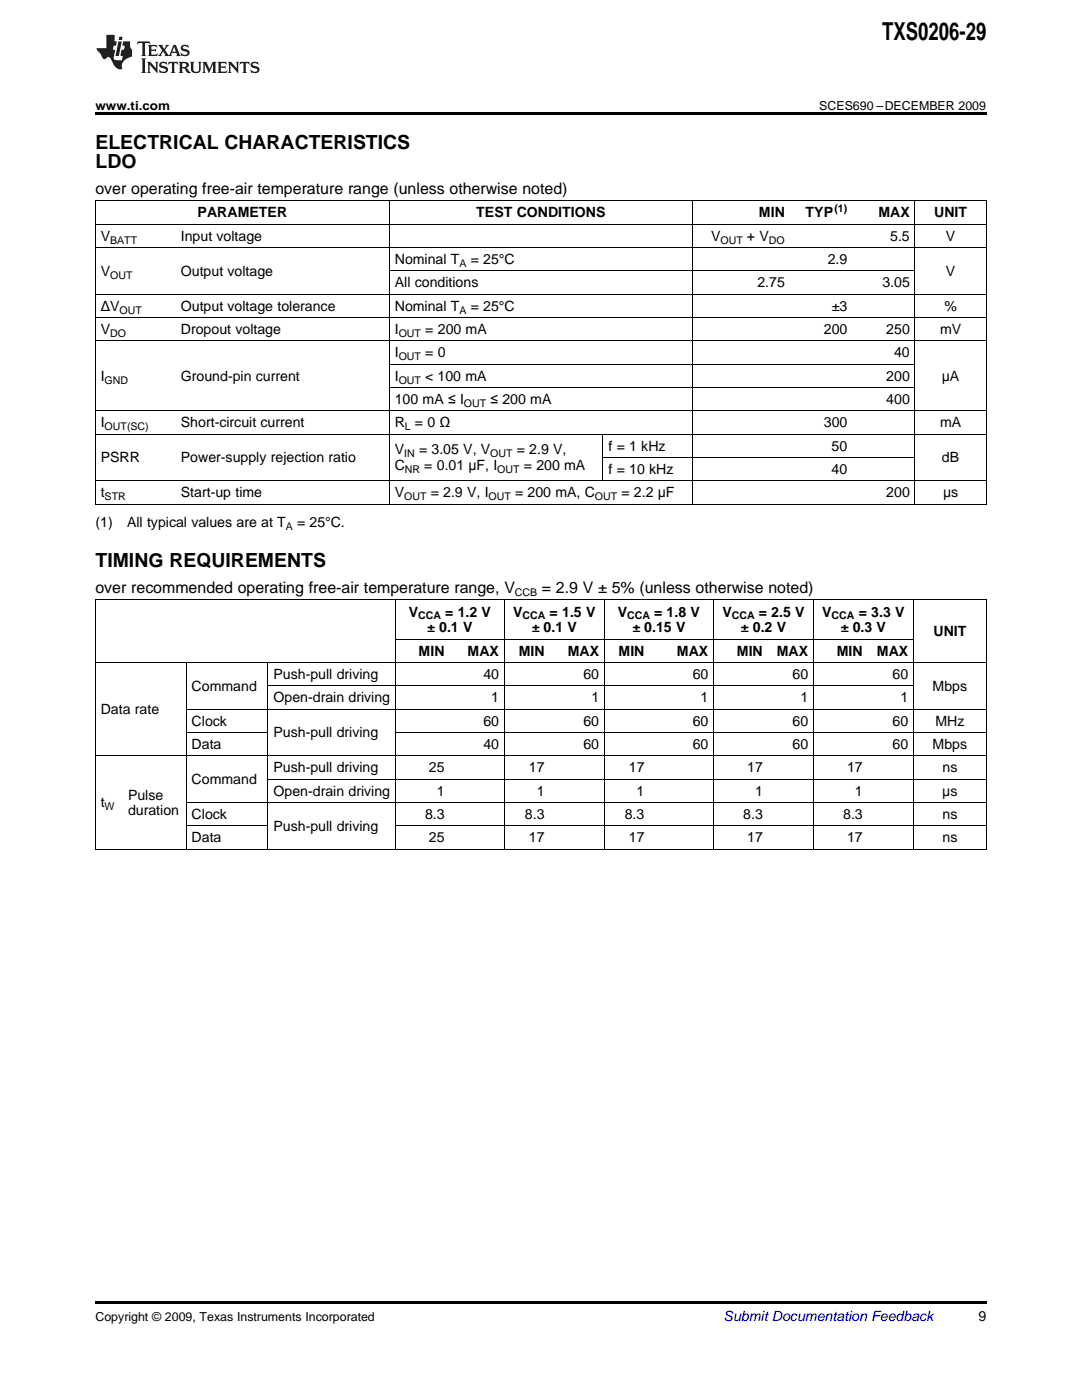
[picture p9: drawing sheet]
<svg xmlns="http://www.w3.org/2000/svg" width="216mm" height="279mm" viewBox="0 0 216 279" stroke-linecap="round" stroke-linejoin="round" font-family="sans-serif">
<defs><g id="words">
<text font-size="4.9" x="176" y="7.9">TXS0206-29</text>
<g font-size="3.9">
<text x="19" y="29.7">ELECTRICAL CHARACTERISTICS</text>
<text x="19" y="33.6">LDO</text>
<text x="19" y="113.2">TIMING REQUIREMENTS</text>
</g>
<g font-size="3.2">
<text x="19" y="38.7">over operating free-air temperature range (unless otherwise noted)</text>
<text x="19" y="118.4">over recommended operating free-air temperature range, V</text>
<text x="108.1" y="118.4">= 2.9 V ± 5% (unless otherwise noted)</text>
</g>
<g font-size="2.8">
<text x="39.4" y="43.4">PARAMETER</text>
<text x="95" y="43.4">TEST CONDITIONS</text>
<text x="151.4" y="43.4">MIN</text>
<text x="160.8" y="43.4">TYP</text>
<text x="175.3" y="43.4">MAX</text>
<text x="186.4" y="43.4">UNIT</text>
<text x="20.1" y="48">V</text>
<text x="36.1" y="48">Input voltage</text>
<text x="78.8" y="52.7">Nominal T</text>
<text x="93.9" y="52.7">= 25°C</text>
<text x="141.9" y="48">V</text>
<text x="149" y="48">+ V</text>
<text x="165.2" y="52.7">2.9</text>
<text x="177.6" y="48">5.5</text>
<text x="188.7" y="48">V</text>
<text x="20.1" y="55">V</text>
<text x="36.1" y="55">Output voltage</text>
<text x="78.8" y="57.4">All conditions</text>
<text x="151.1" y="57.4">2.75</text>
<text x="176.1" y="57.4">3.05</text>
<text x="188.7" y="55">V</text>
<text x="20.1" y="62">ΔV</text>
<text x="36.1" y="62">Output voltage tolerance</text>
<text x="78.8" y="62">Nominal T</text>
<text x="93.9" y="62">= 25°C</text>
<text x="166" y="62">±3</text>
<text x="188.5" y="62">%</text>
<text x="20.1" y="66.7">V</text>
<text x="36.1" y="66.7">Dropout voltage</text>
<text x="78.8" y="66.7">I</text>
<text x="78.8" y="71.3">I</text>
<text x="84.8" y="71.3">= 0</text>
<text x="84.9" y="66.7">= 200 mA</text>
<text x="164.4" y="66.7">200</text>
<text x="176.8" y="66.7">250</text>
<text x="178.4" y="71.3">40</text>
<text x="187.6" y="66.7">mV</text>
<text x="20.1" y="76">I</text>
<text x="36.1" y="76">Ground-pin current</text>
<text x="78.8" y="76">I</text>
<text x="84.8" y="76">&lt; 100 mA</text>
<text x="176.8" y="76">200</text>
<text x="187.9" y="76">μA</text>
<text x="78.8" y="80.6">100 mA ≤ I</text>
<text x="97.9" y="80.6">≤ 200 mA</text>
<text x="176.8" y="80.6">400</text>
<text x="20.1" y="85.3">I</text>
<text x="36.1" y="85.3">Short-circuit current</text>
<text x="78.8" y="85.3">R</text>
<text x="82.8" y="85.3">= 0 Ω</text>
<text x="121.4" y="90">f = 1 kHz</text>
<text x="164.4" y="85.3">300</text>
<text x="165.9" y="90">50</text>
<text x="187.6" y="85.3">mA</text>
<text x="20.1" y="92.3">PSRR</text>
<text x="36.1" y="92.3">Power-supply rejection ratio</text>
<text x="78.8" y="90.7">V</text>
<text x="78.8" y="93.9">C</text>
<text x="83.6" y="90.7">= 3.05 V, V</text>
<text x="84.7" y="93.9">= 0.01 μF, I</text>
<text x="103.1" y="90.7">= 2.9 V,</text>
<text x="104.5" y="93.9">= 200 mA</text>
<text x="121.4" y="94.6">f = 10 kHz</text>
<text x="165.9" y="94.6">40</text>
<text x="188" y="92.3">dB</text>
<text x="20.1" y="99.3">t</text>
<text x="36.1" y="99.3">Start-up time</text>
<text x="78.8" y="99.3">V</text>
<text x="85.9" y="99.3">= 2.9 V, I</text>
<text x="102.8" y="99.3">= 200 mA, C</text>
<text x="124" y="99.3">= 2.2 μF</text>
<text x="176.8" y="99.3">200</text>
<text x="188.2" y="99.3">μs</text>
<text x="19" y="105.1">(1)</text>
<text x="25.4" y="105.1">All typical values are at T</text>
<text x="59.3" y="105.1">= 25°C.</text>
<text x="81.6" y="123">V</text>
<text x="88.8" y="123">= 1.2 V</text>
<text x="102.4" y="123">V</text>
<text x="109.7" y="123">= 1.5 V</text>
<text x="123.3" y="123">V</text>
<text x="130.5" y="123">= 1.8 V</text>
<text x="144.1" y="123">V</text>
<text x="151.4" y="123">= 2.5 V</text>
<text x="164.1" y="123">V</text>
<text x="171.3" y="123">= 3.3 V</text>
<text x="83.5" y="130.9">MIN</text>
<text x="85.3" y="126.2">± 0.1 V</text>
<text x="93.3" y="130.9">MAX</text>
<text x="103.5" y="130.9">MIN</text>
<text x="106.1" y="126.2">± 0.1 V</text>
<text x="113.3" y="130.9">MAX</text>
<text x="123.4" y="130.9">MIN</text>
<text x="126.2" y="126.2">± 0.15 V</text>
<text x="135.1" y="130.9">MAX</text>
<text x="147" y="130.9">MIN</text>
<text x="147.8" y="126.2">± 0.2 V</text>
<text x="155" y="130.9">MAX</text>
<text x="167" y="130.9">MIN</text>
<text x="167.8" y="126.2">± 0.3 V</text>
<text x="175" y="130.9">MAX</text>
<text x="186.3" y="127">UNIT</text>
<text x="38.2" y="137.9">Command</text>
<text x="54.6" y="135.5">Push-pull driving</text>
<text x="96.4" y="135.5">40</text>
<text x="116.4" y="135.5">60</text>
<text x="138.2" y="135.5">60</text>
<text x="158.2" y="135.5">60</text>
<text x="178.1" y="135.5">60</text>
<text x="186.1" y="137.9">Mbps</text>
<text x="20.1" y="142.5">Data rate</text>
<text x="54.6" y="140.2">Open-drain driving</text>
<text x="98" y="140.2">1</text>
<text x="118" y="140.2">1</text>
<text x="139.8" y="140.2">1</text>
<text x="159.7" y="140.2">1</text>
<text x="179.7" y="140.2">1</text>
<text x="38.2" y="144.9">Clock</text>
<text x="38.2" y="149.5">Data</text>
<text x="54.6" y="147.2">Push-pull driving</text>
<text x="96.4" y="144.9">60</text>
<text x="96.4" y="149.5">40</text>
<text x="116.4" y="144.9">60</text>
<text x="116.4" y="149.5">60</text>
<text x="138.2" y="144.9">60</text>
<text x="138.2" y="149.5">60</text>
<text x="158.2" y="144.9">60</text>
<text x="158.2" y="149.5">60</text>
<text x="178.1" y="144.9">60</text>
<text x="178.1" y="149.5">60</text>
<text x="186.1" y="149.5">Mbps</text>
<text x="186.7" y="144.9">MHz</text>
<text x="54.6" y="154.2">Push-pull driving</text>
<text x="85.6" y="154.2">25</text>
<text x="105.6" y="154.2">17</text>
<text x="125.5" y="154.2">17</text>
<text x="149.1" y="154.2">17</text>
<text x="169" y="154.2">17</text>
<text x="188.1" y="154.2">ns</text>
<text x="20.1" y="161.1">t</text>
<text x="25.5" y="159.6">Pulse</text>
<text x="38.2" y="156.5">Command</text>
<text x="54.6" y="158.8">Open-drain driving</text>
<text x="87.2" y="158.8">1</text>
<text x="107.1" y="158.8">1</text>
<text x="127" y="158.8">1</text>
<text x="150.7" y="158.8">1</text>
<text x="170.6" y="158.8">1</text>
<text x="188" y="158.8">μs</text>
<text x="25.5" y="162.7">duration</text>
<text x="38.2" y="163.5">Clock</text>
<text x="54.6" y="165.8">Push-pull driving</text>
<text x="84.8" y="163.5">8.3</text>
<text x="104.7" y="163.5">8.3</text>
<text x="124.7" y="163.5">8.3</text>
<text x="148.3" y="163.5">8.3</text>
<text x="168.2" y="163.5">8.3</text>
<text x="188.1" y="163.5">ns</text>
<text x="38.2" y="168.1">Data</text>
<text x="85.6" y="168.1">25</text>
<text x="105.6" y="168.1">17</text>
<text x="125.5" y="168.1">17</text>
<text x="149.1" y="168.1">17</text>
<text x="169" y="168.1">17</text>
<text x="188.1" y="168.1">ns</text>
<text x="195.3" y="263.6">9</text>
</g>
<text font-size="2.8" fill="#0000c8" x="144.4" y="263.6">Submit Documentation Feedback</text>
<g font-size="2.5">
<text x="19" y="21.9">www.ti.com</text>
<text x="163.5" y="21.9">SCES690 –DECEMBER 2009</text>
<text x="19" y="263.6">Copyright © 2009, Texas Instruments Incorporated</text>
</g>
<g font-size="2.1">
<text x="166.5" y="42.3">(1)</text>
<text x="22" y="48.6">BATT</text>
<text x="91.7" y="53.3">A</text>
<text x="143.8" y="48.6">OUT</text>
<text x="153.4" y="48.6">DO</text>
<text x="22" y="55.6">OUT</text>
<text x="23.8" y="62.6">OUT</text>
<text x="91.7" y="62.6">A</text>
<text x="22" y="67.2">DO</text>
<text x="79.6" y="67.2">OUT</text>
<text x="79.6" y="71.9">OUT</text>
<text x="20.9" y="76.6">GND</text>
<text x="79.6" y="76.6">OUT</text>
<text x="92.6" y="81.2">OUT</text>
<text x="20.9" y="85.9">OUT(SC)</text>
<text x="80.8" y="85.9">L</text>
<text x="80.6" y="91.3">IN</text>
<text x="80.8" y="94.4">NR</text>
<text x="97.8" y="91.3">OUT</text>
<text x="99.2" y="94.4">OUT</text>
<text x="20.9" y="99.8">STR</text>
<text x="80.6" y="99.8">OUT</text>
<text x="97.5" y="99.8">OUT</text>
<text x="118.7" y="99.8">OUT</text>
<text x="57" y="105.7">A</text>
<text x="102.7" y="119">CCB</text>
<text x="83.4" y="123.6">CCA</text>
<text x="104.3" y="123.6">CCA</text>
<text x="125.1" y="123.6">CCA</text>
<text x="146" y="123.6">CCA</text>
<text x="165.9" y="123.6">CCA</text>
<text x="20.9" y="161.7">W</text>
</g>
</g></defs>
<g fill="#231f20">
<path d="M27.5 8.3l-.1 .5 .4-.2h.6v.1v2.1l-.2 .4h1l-.3-.4v-2.1l.1-.1h.5l.5 .2-.2-.5zM29.5 9l.2 .3v1.5l-.2 .4h1.8l.2-.6a1.04 1.04 0 0 1-1.3 .2v-.7h.6l.3 .2v-.6l-.3 .2h-.6v-.6l.8-.1 .4 .3-.2-.5zM31.5 9l.9 1.1-.9 1.1h.8l-.2-.2 .5-.7 .4 .7-.2 .2h1.5l-.1-.2 .1-.4h.9l.1 .4-.2 .2h1l-.3-.3-.7-1.9h-.5l-.9 2-.8-1 .9-1h-.8l.1 .3-.3 .5-.4-.6 .2-.2zM34.7 9.3l.4 1h-.7zM36.3 9.1a.63 .63 0 0 0-.2 .7 .63 .63 0 0 0 .6 .4l.6 .2 .1 .2a.75 .75 0 0 1-.7 .4 .75 .75 0 0 1-.6-.5l.1 .7 .1-.1a1.11 1.11 0 0 0 1.5-.6 1.13 1.13 0 0 0-1.2-.8l-.1-.4a1.04 1.04 0 0 1 1.2 .2l-.2-.5-.1 .1-.5-.2zM28.2 11.7l.2 .3v2.2l-.2 .4h1l-.3-.4v-2.2l.3-.3zM29.3 12.3l.3 .4v1.5l-.3 .4h.8l-.2-.4v-1.3l1.5 1.7v-1.9l.2-.4h-.7l.2 .4v.9l-1.1-1.3zM32 12.5a.62 .62 0 0 0-.2 .7 .62 .62 0 0 0 .6 .4l.6 .1 .1 .3a.76 .76 0 0 1-.7 .3 .76 .76 0 0 1-.6-.4l.1 .7 .1-.1a1.11 1.11 0 0 0 1.5-.6 1.13 1.13 0 0 0-1.2-.8l-.1-.4a1.04 1.04 0 0 1 1.2 .2l-.2-.6-.1 .1-.5-.1zM33.7 12.3l-.2 .7a.61 .61 0 0 1 .8-.4v1.6l-.2 .4h.9l-.2-.4v-1.6a.63 .63 0 0 1 .8 .4l-.2-.7zM35.6 12.3l.3 .4v1.5l-.3 .4h1l-.2-.2v-.8l.5 .2a.76 .76 0 0 0 1.2 .7l-1-1a.58 .58 0 0 0 .6-.5 .58 .58 0 0 0-.5-.6zM36.4 12.7l.1-.1a.45 .45 0 0 1 .5 .1 .45 .45 0 0 1 .1 .5l-.7 .2zM37.9 12.3l.2 .2a2.17 2.17 0 0 0 .3 1.9 .99 .99 0 0 0 1.6-.6v-1.1l.2-.4h-.7l.2 .2a1.92 1.92 0 0 1-.2 1.8 .6 .6 0 0 1-.9-.5v-1.1l.2-.4zM40.4 12.3l.2 .4v1.5l-.2 .4h.7l-.2-.4v-1.4l.8 1.8 .8-1.8v1.4l-.2 .4h.9l-.2-.4v-1.5l.2-.4h-.8l-.6 1.5-.6-1.5zM43.4 12.3l.2 .4v1.5l-.2 .4h1.8l.2-.6a1.04 1.04 0 0 1-1.3 .2v-.7h.5l.4 .2v-.6l-.4 .2h-.5v-.7h.8l.3 .3-.1-.6zM45.5 12.3l.2 .4v1.5l-.2 .4h.7l-.2-.4v-1.3l1.5 1.7v-1.9l.2-.4h-.7l.2 .4v.9l-1.1-1.3zM47.9 12.3l-.1 .7a.61 .61 0 0 1 .8-.4v1.6l-.3 .4h1l-.3-.4 .1-1.6a.63 .63 0 0 1 .7 .4l-.1-.7zM50.2 12.5a.62 .62 0 0 0-.2 .7 .62 .62 0 0 0 .6 .4l.6 .1 .2 .3a.76 .76 0 0 1-.8 .3 .76 .76 0 0 1-.6-.4l.1 .7 .2-.1a1.11 1.11 0 0 0 1.5-.6 1.13 1.13 0 0 0-1.3-.8l-.1-.4a1.04 1.04 0 0 1 1.2 .2l-.1-.6-.2 .1-.5-.1z"/>
<path d="M21.2 7v2.6h-1.9l.1 .4 .7 .9a.91 .91 0 0 0 1 .9 .56 .56 0 0 1 .5-.4 .56 .56 0 0 1 .5 .3l.4 .8a1.53 1.53 0 0 0 1.9 1.2 1.54 1.54 0 0 1 1-2.1l.9-.3v-1.4a1.52 1.52 0 0 1-.3-1.6h-1.4l-.2 .8h.5l-.2 .8h-.4l-.2 1v.2l.4 .1-.2 .8a1.93 1.93 0 0 1-1.6-.2l.3-1.9h-.5l.2-.8h.4l.2-.8h-.4v-1.3zM23.6 8.3l-.6 2.9h.7l.6-2.9zM23.8 7.3l-.1 .7h.6l.2-.7z"/>
</g>
<path d="M19 22.5h177.8v.5h-177.8zM19 259.7h177.8v.5h-177.8z" fill="#000"/>
<g fill="none" stroke="#000" stroke-width=".2">
<path d="M19 58.7h177.8M19 49.4h177.8M19 44.7h177.8M19 40.1h177.8M19.1 40v60.5M77.7 40v60.5M77.7 54h104.9M138.1 40v60.5M182.5 40v60.5M196.8 40v60.5M19 68h177.8M19 63.3h177.8"/>
<path d="M77.7 77.3h104.9M77.7 72.7h104.9M19 95.9h177.8M19 86.6h177.8M19 82h177.8M120.3 86.6v9.3M120.4 91.3h62.2M19 119.7h177.8M19 100.6h177.8M19.1 119.7v49.7M78.9 119.7v49.7M100.6 119.7v49.7"/>
<path d="M120.6 119.7v49.7M142.4 119.7v49.7M162.3 119.7v49.7M182.3 119.7v49.7M196.8 119.7v49.7M19 132.2h177.8M37.1 132.2v37.2M53.5 132.2v37.2M53.5 136.9h128.8M78.9 127.5h103.4M19 150.8h177.8M37.2 146.2h16.3"/>
<path d="M37.2 141.5h159.6M53.5 155.5h143.3M78.9 146.2h117.9M19 169.5h177.8M37.2 164.8h16.3M37.2 160.1h159.6M78.9 164.8h117.9"/>
</g>
<use href="#words"/>
</svg>
